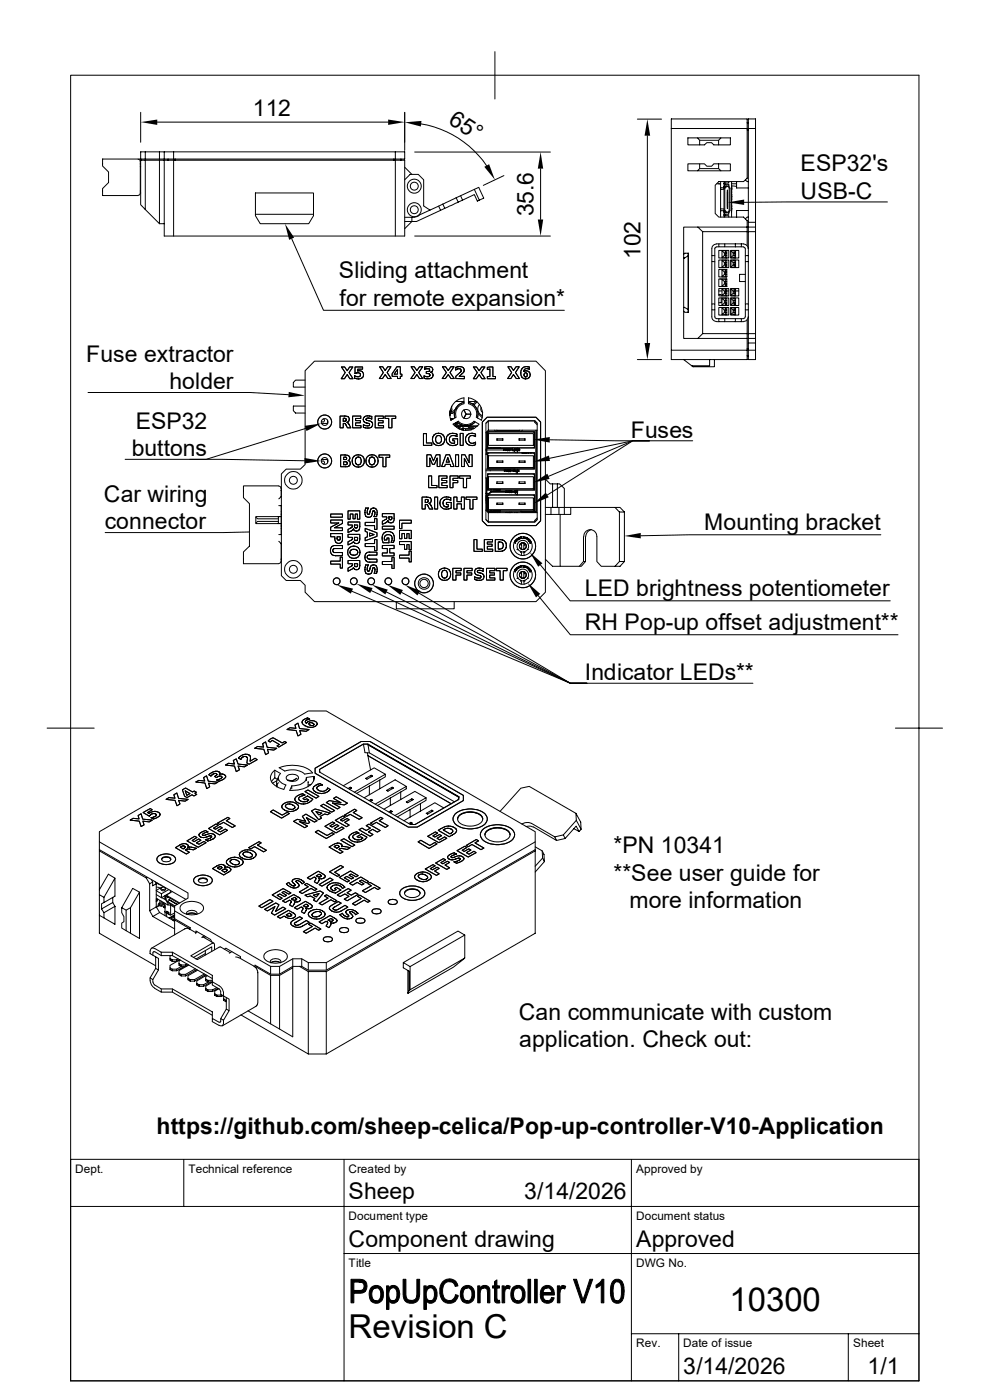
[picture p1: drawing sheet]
<svg xmlns="http://www.w3.org/2000/svg" width="210mm" height="297mm" viewBox="0 0 210 297" stroke-linecap="round" stroke-linejoin="round" font-family="sans-serif">
<defs><g id="words">
<g font-size="7">
<text x="154.7" y="278.2">10300</text>
<text x="74" y="283.9">Revision C</text>
</g>
<g font-size="4.9">
<text x="53.6" y="24.5">112</text>
<text x="94.9" y="26.1" transform="rotate(33 94.9 26.1)">65°</text>
<text x="169.8" y="36.3">ESP32's</text>
<text x="113.2" y="45.9" transform="rotate(-90 113.2 45.9)">35.6</text>
<text x="169.8" y="42.2">USB-C</text>
<text x="71.9" y="59">Sliding attachment</text>
<text x="135.8" y="55" transform="rotate(-90 135.8 55)">102</text>
<text x="72" y="64.9">for remote expansion*</text>
<text x="18.3" y="76.7">Fuse extractor</text>
<text x="35.9" y="82.5">holder</text>
<text x="28.8" y="90.9">ESP32</text>
<text x="133.8" y="92.8">Fuses</text>
<text x="28" y="96.8">buttons</text>
<text x="22.1" y="106.5">Car wiring</text>
<text x="22.2" y="112.3">connector</text>
<text x="149.4" y="112.4">Mounting bracket</text>
<text x="124.1" y="126.4">LED brightness potentiometer</text>
<text x="124.1" y="133.6">RH Pop-up offset adjustment**</text>
<text x="124" y="144.3">Indicator LEDs**</text>
<text x="130.2" y="180.9">*PN 10341</text>
<text x="130.2" y="186.8">**See user guide for</text>
<text x="133.5" y="192.7">more information</text>
<text x="110.1" y="216.3">Can communicate with custom</text>
<text x="110.2" y="222.2">application. Check out:</text>
<text x="33.2" y="240.6">https://github.com/sheep-celica/Pop-up-controller-V10-Application</text>
<text x="74" y="254.5">Sheep</text>
<text x="111.2" y="254.5">3/14/2026</text>
<text x="74" y="264.5">Component drawing</text>
<text x="135" y="264.5">Approved</text>
<text x="144.9" y="291.5">3/14/2026</text>
<text x="184.1" y="291.6">1/1</text>
</g>
<g font-size="2.5">
<text x="16" y="248.8">Dept.</text>
<text x="40" y="248.8">Technical reference</text>
<text x="74" y="248.8">Created by</text>
<text x="134.9" y="248.8">Approved by</text>
<text x="74" y="258.7">Document type</text>
<text x="135" y="258.7">Document status</text>
<text x="74" y="268.7">Title</text>
<text x="135" y="268.7">DWG No.</text>
<text x="135" y="285.8">Rev.</text>
<text x="145" y="285.8">Date of issue</text>
<text x="181" y="285.8">Sheet</text>
</g>
</g></defs>
<g fill="none" stroke="#000" stroke-width=".21">
<path d="M15 16h179.9v276.9h-179.9zM105 11v10M29.3 33.8l.3 .1 .2 .3v6.8l-.2 .3-.3 .1M29.8 35.3h.1M29.8 23.8v6.4M29.8 34v-1.8h56.1v1.5h-64.1v1.5l1.2 1.3v2.2l-1.2 1.3v1.5h7.5M29.8 34v9.4l4 4.1M29.8 34h1M30.8 32.2v1.5M33.4 25.9h48.9M33.8 34h-3v10.4M33.8 32.2v1.5"/>
<path d="M34.8 34h51.1v16.1h-51.1zM34.8 34h-1v13.5M34.8 32.2v1.5M35.6 33.7v.3M36.8 32.2v1.5M36.8 34v16.1M37.2 33.7v.3M83.5 33.7v.3M83.9 32.2v1.5M83.9 34v16.1M85 33.7v.3M85.9 38.1l1.1-1.1h1.7l1.2 1.1v5.6l1.3 .9"/>
<path d="M85.9 23.8v8.1M85.9 35.5l1.5 1.5M88 32.3h28.8M89.3 26.3a20.8 20.8 0 0 1 13.9 8.8M106.9 37.3l-4.4 2M114.7 35.8v10.8M135.2 25.3h5.1M137.3 28.8v44M142.4 27.3v49h16.1v-4.5M142.4 27.3v-2.1h16.1v12.6l-.8 .7h-5.2l-.8 .8v6l.8 .8h5.2l.8 .7v1.4M142.4 27.3h16.1M148 29.3h-2.1v1.4h2.5v-.9"/>
<path d="M148 36.2l.4-.4h4l.6 .4zM148 29.3h5l-.6 .5h-4zM148.4 34.8h-2.5v1.4h2.1M148.4 30.7h1l.5-.4h1.1l.4 .4h1M148.4 35.8v-1h1l.5 .5h1.1l.4-.5h1v1M152.1 39h.8M152.4 39h.5M152.4 34.8h2.5v1.4h-1.9M152.9 38.5v1.3h.7v4.9M152.9 39.8v.4M153 29.3h1.9v1.4h-2.5v-.9M153.6 39.7l.2 .1"/>
<path d="M153.6 39h.2v.6h-.2M153.6 38.5v1.3M153.7 40h-.1M153.8 38.5v.4h-.2M153.8 39.1h.8v.4M153.8 39.5h.2l-.4 .4M154.1 39.5h.5l.3 .4M154.1 39.6h.4l.2 .4v4.6l-.2 .4h-.4l-.3-.4v-4.6zM154.6 38.5v.3h-.8M154.8 39.9v.1M154.9 40v4.6M155.2 39.4l1.1 .1"/>
<path d="M155.2 39.8v.1M155.2 39.8h.1M155.2 38.5v7.6M155.2 39.6h.1M155.2 40h.1M155.2 39h1.1M155.2 39.6v.2M156.3 38.5v1.4h2.4M158.1 38.2l.4 .3h.2M158.5 27.6h.2M158.5 26h.2M158.7 27.3h1.6"/>
<path d="M29.8 40.9h.1M33.8 47.5h1M54.2 45.5h12.3v.3l-1 1.7h-10.3l-1-1.7zM54.2 45.5v-4.6h12.3v4.6M61.9 50.7l6.7 15.1h51.1M85.9 47h1.5l-1.5 1.5M85.9 46.1h1.5M88 50.1h28.8M93 43.7l.5 .9M93.9 43.3l.5 .9M93.9 43.3l-5.1 2.5-.9 .3M96.8 42l.4 .9 .9-.4"/>
<path d="M96.8 42l-2.9 1.3M97.2 42.9l-8.9 4.1h-.9v-.9h.5M97.7 41.5l.4 1 2.5-1.2 .7 1.4 1.3-.7-1-2.2-4.8 2.2M100.6 40.2l1.1 2.3M145 48.2h3l1.1 .9v21.7l-1.1 1h-3v-5.8l.3 .3h.7v-12.6h-.7l-.3 .2zM145 53.9v.8h.2M146 54.3l-1 .6v10.2l1 .6M146 53.7v12.6M148 48.2h10.5M149.1 49.1h9.4M151 55.5v9M151.6 54.2h-.6v1.3h.6"/>
<path d="M152 52.4l-.3 .1-.1 .2v11.8M152 51.8l-.5 .1-.4 .3-.1 2M152 52.4h.5M152 51.7h.5M152.5 51.7h1.3v.7h-1.3zM152.5 55.2h2.1v1.6h-2.1zM152.5 53.1h2.1v1.6h-2.1zM152.7 59.2l.5 .1M152.9 44.3v.4h.7v1.4M152.9 44.7v1.4M153.2 59.2h.7v.5h.3v-.5h-.3M153.2 53.2h.7v.5h.3v-.5h-.3"/>
<path d="M153.2 55.2h.7v.5h.3v-.5h-.3M153.2 57.2h.7v.5h.3v-.5h-.3M153.2 54.7h1M153.2 56.7h1M153.2 58.7h1M153.2 59.2l.5 .5v.5l-.5 .5zM153.2 53.2l.5 .5v.5l-.5 .5zM153.2 55.2l.5 .5v.5l-.5 .5zM153.2 57.2l.5 .5v.5l-.5 .5zM153.6 40.2h-.7v4.1h.7M153.6 45h.2v.6h-.2h.2v.5M153.6 44.6h.1"/>
<path d="M153.6 44.7l.4 .4h-.2M153.7 59.7h.2v.5h.3M153.7 53.7h.2v.5h.3M153.7 54.2h.2v.5h.3M153.7 55.7h.2v.5h.3M153.7 56.2h.2v.5h.3M153.7 57.7h.2v.5h.3M153.7 58.2h.2v.5h.3M153.8 51.7h3.9M153.8 52.4h2.2M153.8 45.8h.8v.3M153.8 44.8l-.2 .2"/>
<path d="M154.2 59.2h-1.7v1.6l1.7-.1M154.2 57.2l-1.7-.1v1.7l1.7-.1M154.2 59.7v1M154.2 53.7v1M154.2 55.7v1M154.2 57.7v1M154.3 40.3v3.9zM154.6 45.1v.4h-.8M154.8 44.6v.1M154.9 44.7l-.3 .4h-.5M155 53.1h1.7v1.6h-1.7zM155 55.2h1.7v1.6h-1.7z"/>
<path d="M155 55.2l.5 .5v.5l-.5 .5zM155 53.2l.5 .5v.5l-.5 .5zM155 55.2h.7v.5h.3v-.5h-.3M155 53.2h.7v.5h.3v-.5h-.3M155 54.7h1M155 56.7h1M155.2 42.9v.1M155.2 42.8v.1M155.2 41.8v.2M155.2 42v.1M155.2 42.1v.1M155.2 44.2v.1"/>
<path d="M155.2 44.3v.1M155.2 44.4v.1M155.2 41.3v.1M155.2 41.4v.2M155.2 41.6v.1M155.2 40.2v.1M155.2 40.1v.1M155.2 42.9h.1M155.2 43.2h.1M155.2 42.3h.1M155.2 41.7h.1M155.2 41.8h.1"/>
<path d="M155.2 42h.1M155.2 42.1h.1M155.2 44.2h.1M155.2 44.3h.1M155.2 44.4h.1M155.2 44.1h.1M155.2 40.6h.1M155.2 40.9h.1M155.2 43.7h.1M155.2 43.6h.1M155.2 41.3h.1M155.2 41.4h.1"/>
<path d="M155.2 41.6h.1M155.2 40.2h.1M155.2 40.1h.1M155.2 44.6v.4M155.2 42.3v.2M155.2 41.7v.1M155.2 43.7v.2M155.2 41.2v.1M155.2 40v.1M155.5 55.7h.2v.5h.3M155.5 56.2h.2v.5h.3M155.5 53.7h.2v.5h.3"/>
<path d="M155.5 54.2h.2v.5h.3M156 51.7v.7M156 55.7v1M156 53.7v1M157.3 51.7v.7h-1.3M157.3 52.4h.4M157.7 51.8l.7 .3 .3 .6v11.8M157.7 52.4l.3 .1 .1 .2v1.5M158.1 58.2h-1.2v1.5h1.2M158.1 55.5v9M158.5 48.2v3.9M158.7 44.7h-2.4v1.4"/>
<path d="M158.7 46.1h-.2l-.4 .3M158.7 49.1h1.6M158.7 47.2h1.6M158.7 48.2h1.6M158.7 54.2h-.6v1.3h.6M160.3 48.2v-23h-1.6l.1 27.5M160.3 48.2v28.1h-1.6v-9M188.3 42.8l-30.4 .1M66.7 76.6h47l2 2.1v46.9l-2 2h-47l-2-2v-1.4l-1-1.1h-3l-1-1v-21.6l1-1h3l1-.9v-19.9zM72.4 77.9h.7l.6 .8 .5-.8h.6l-.8 1.1 .9 1.3h-.7l-.5-.8-.6 .8h-.7l.8-1.3zM75.3 77.9h1.6v.4h-1v.4h.5l.5 .2 .2 .3-.1 .7-.7 .5-1.1-.2v-.5l.7 .2a.46 .46 0 0 0 .6-.5 .46 .46 0 0 0-.8-.3l-.4 .1zM80.5 77.8h.7l.5 .8 .6-.8h.6l-.8 1.2 .9 1.3h-.7l-.6-.8-.5 .8h-.7l.8-1.3z"/>
<path d="M84.2 77.8h.7v1.6h.4v.4h-.4v.5h-.6v-.5h-1.1v-.5zM84.3 78.4v1h-.7zM87.2 77.8h.7l.5 .8 .6-.8h.7l-.9 1.2 .9 1.3h-.7l-.6-.8-.6 .8h-.6l.9-1.3zM90.1 77.9l.5-.1 .8 .1a.57 .57 0 0 1 .4 .5 .57 .57 0 0 1-.4 .6l.4 .2 .1 .3a1.17 1.17 0 0 1-1.8 .8l-.1-.1v-.4l.8 .1a.36 .36 0 0 0 .4-.4 .36 .36 0 0 0-.5-.3h-.3v-.4h.3a.35 .35 0 0 0 .4-.4 .35 .35 0 0 0-.5-.2l-.5 .2zM93.9 77.8h.6l.6 .8 .5-.8h.7l-.8 1.2 .9 1.3h-.7l-.6-.8-.6 .8h-.7l.9-1.3zM96.7 77.9l.9-.1 .7 .2 .2 .7-1.1 1.1h1.1v.5h-1.8v-.5l1.1-1.1v-.3l-.2-.2-.9 .3zM100.4 77.9h.7l.5 .8 .6-.8h.7l-.9 1.1 .9 1.3h-.7l-.6-.8-.6 .8h-.6l.9-1.3zM103.4 77.9h1.2v2h.5v.4h-1.7v-.4h.5v-1.6l-.5 .1zM107.7 77.8h.7l.5 .8 .6-.8h.7l-.9 1.2 .9 1.3h-.7l-.6-.8-.5 .8h-.7l.8-1.3zM110.7 78.2l.6-.4 1 .1v.5l-.4-.2a.61 .61 0 0 0-.8 .6l.8-.1 .5 .5v.8l-.5 .3h-.3a1.29 1.29 0 0 1-.9-2.1zM111.3 79.2a.38 .38 0 0 1 .5 .3 .38 .38 0 0 1-.5 .3zM135.2 76.3h5.1"/>
<path d="M142.4 74.3h16.1M145 76.3l2 1.5h4.6v-1.5M145.2 65.2h-.2v.8M150.5 76.3v1.3h-3.8M151 64.5h.6v1.2h-.6zM151 65.7l.1 2 .4 .4 .5 .1M151.6 65.7v1.5l.1 .3 .3 .1M152 67.6h.5M152 68.2h.5M152.5 61.7h.7M152.5 67.6h1.3v.6h-1.3zM152.5 63.2h2.1v1.6h-2.1z"/>
<path d="M152.5 65.2h2.1v1.6h-2.1zM152.5 61.2h2.1v1.6h-2.1zM152.5 62.5h.5v.3M153 63.2v1h-.5M153.2 65.3h.7v.5h.3v-.5h-.3M153.2 63.2h.7v.6h.3v-.6h-.3M153.2 61.3h.7v.5h.3v-.5h-.3M153.2 60.7h1M153.2 66.8h1M153.2 64.8h1M153.2 62.7h1M153.2 65.3l.5 .5v.5l-.5 .5z"/>
<path d="M153.2 63.2l.5 .6v.5l-.5 .5zM153.2 61.3l.5 .5v.4l-.5 .5zM153.7 60.2h.2v.5h.3M153.7 65.8h.2v.5h.3M153.7 66.3h.2v.5h.3M153.7 63.8h.2v.5h.3M153.7 64.3h.2v.5h.3M153.7 61.8h.2v.4h.3M153.7 62.2h.2v.5h.3M153.8 67.6h2.2M153.8 68.2h3.9M154.2 61.7h.4"/>
<path d="M154.2 65.8v1M154.2 63.8v1M154.2 61.8v.9M155 61.7h.1M155 65.2h1.7v1.6h-1.7zM155 61.2h1.7v1.6h-1.7zM155 63.2h1.7v1.6h-1.7zM155 61.3l.5 .5v.4l-.5 .5zM155 63.2l.5 .6v.5l-.5 .5zM155 65.3l.5 .5v.5l-.5 .5zM155 61.3h.7v.5h.3v-.5h-.3M155 63.2h.7v.6h.3v-.6h-.3"/>
<path d="M155 65.3h.7v.5h.3v-.5h-.3M155 66.8h1M155 64.8h1M155 62.7h1M155.5 61.8h.2v.4h.3M155.5 62.2h.2v.5h.3M155.5 63.8h.2v.5h.3M155.5 64.3h.2v.5h.3M155.5 65.8h.2v.5h.3M155.5 66.3h.2v.5h.3M156 68.2v-.6h1.3v.6M156 61.7h.7"/>
<path d="M156 61.8v.9M156 63.8v1M156 65.8v1M157.3 67.6h.4M158.1 64.5h.6v1.2h-.6zM158.1 65.7v1.5l-.1 .3-.3 .1M158.5 67.9v2.9h-9.4M158.5 70.8v1h-10.5M158.5 74h.2M158.5 75.5h.2M158.7 67.2l-.1 .5-.4 .4-.5 .1M158.7 74.3h1.6"/>
<path d="M158.7 67.3h.1M158.7 70.8h1.6M158.7 72.8h1.6M158.7 71.8h1.6M158.7 65.7v1.5M18.7 83.3h34.4l8.1 .4M26.5 97.5h20.7l17.4 .2M64.7 86.1h-2.5v1l.5 .5h2M64.7 80.6h-2l-.5 .6v.9h2.5M64.9 90.9l-21.2 6.6h-3.4M68.2 97.5h1.3v.7M68.2 98l.3-.2 .2 .1 .1 .3-.2 .3"/>
<path d="M68.6 88.9a.33 .33 0 0 1 .2 .5 .33 .33 0 0 1-.6-.1M69.5 89.1v.7h-1.3M72.1 88.3h1.3l.6 .3v.7l-.4 .3 .4 .3 .4 .9h-.7l-.5-1h-.4v1h-.7zM72.3 96.5l1.4 .1 .5 .3v.6l-.3 .2 .4 .4-.2 .7-.4 .2h-1.4zM72.8 88.7l.6 .2a.32 .32 0 0 1 0 .3 .32 .32 0 0 1-.3 .2h-.3zM72.9 97h.3a.26 .26 0 0 1 .3 .2 .26 .26 0 0 1-.3 .3h-.3zM72.9 98h.4a.32 .32 0 0 1 .4 .3 .32 .32 0 0 1-.4 .3h-.4zM74.8 88.3h1.7v.5h-1.1v.4h1.1v.5h-1.1v.6h1.2v.5h-1.8zM75.5 97.2l.3-.2h.4l.4 .4v.8l-.4 .4a.87 .87 0 0 1-.7-1.4zM77.2 88.5l.6-.3 1.1 .1v.6l-.8-.2a.29 .29 0 0 0-.5 .1 .29 .29 0 0 0 .4 .4l.7 .2 .3 .4v.6l-.6 .4-1.3-.2v-.5l.9 .2a.3 .3 0 0 0 .4-.2 .3 .3 0 0 0-.4-.3l-.8-.4-.2-.4zM78.5 97.1l.6-.1 .4 .3v1l-.5 .3a.84 .84 0 0 1-.6-1.3zM79.6 88.3h1.7v.5h-1v.4h1v.5h-1v.6h1.1v.5h-1.8z"/>
<path d="M80.4 96.5h2.3v.5h-.8v2h-.7v-2h-.8zM81.7 88.3h2.2v.5h-.8v2h-.6v-2h-.8zM89.8 92h.7v2h1.1v.5h-1.8zM90.6 96.5h.8l.5 1.3 .6-1.3h.8v2.5h-.5v-1.8l-.6 1.3h-.5l-.5-1.3v1.8h-.6zM92.6 92.5l.3-.1a.83 .83 0 0 1 .8 .7 .83 .83 0 0 1-.6 .9h-.3l-.3-.3-.1-.7zM94.6 96.5h.8l.9 2.5h-.7l-.1-.5h-1l-.2 .5h-.6zM94.9 92.4l.7-.5 1.3 .2v.5l-.8-.2-.5 .1-.3 .5v.5l.4 .5 .5 .1 .2-.1v-.5h-.3v-.4h1v1.2l-1.2 .2-.8-.3-.4-.8v-.6zM95 97.1l.3 .9h-.6zM95.4 88.1h.1M95.4 87.8h.1M95.4 87.7h.6M95.4 87.8v.2"/>
<path d="M95.4 87.5h.1M95.5 87.4v.1M95.5 87.8h.1M95.5 87.2l-.1 .3M95.5 87.1l.2 .1h-.2M95.5 87.2h.1M95.5 87.8v.3M95.5 88l-.1 .1M95.5 88.8v.1M95.6 88.8l.2 .1M95.6 88.9h.1M95.7 88.9h-.1"/>
<path d="M95.7 88.9v.2M95.7 89.1h-.1M95.8 88.9v.2M95.8 88.8l-.1 .1M95.8 86.2v.4M95.8 86.2h.1M95.8 86.6l.1 .4M95.8 87v.3h-.3M95.9 88.8v.2M95.9 88.9h.2M95.9 89h.1M96 88.9h.1"/>
<path d="M96 87.6v.1M96.1 88.9h-.1M96.1 90a3.5 3.5 0 0 0 5.5 .1M96.2 90l1-.6a2.25 2.25 0 0 0 3.3 0l1.1 .7M96.3 90.2h1.4M96.4 87.4l-.3 .3M96.4 90.3l.9 .1M96.5 89.8l.1 .2h.2M96.5 86.9l-.6 .6h-.4M96.6 90.5h.6v.4M96.6 89.8v.1M96.6 89.9l.2 .1"/>
<path d="M96.6 90h.1M96.6 89.8h.1M96.6 96.5h.7v2.5h-.7zM96.6 89.7h.3v.3M96.6 85.2h1.8M96.7 89.7h.1M96.7 90h.1M96.9 90.6h.1M96.9 86.7l-.2-.1-.3 1 .1 1M97 89.5l.5 .5 .7 .3-.7 .1M97 89.7v.3M97 89.5a2.47 2.47 0 0 0 3.8 0"/>
<path d="M97.3 90.4v.6M97.5 90.4v.7M97.6 91.9h.7v2.6h-.7zM97.7 90.2h.1M97.7 90.2l.2 .1M97.9 90.1l.1 .1M97.9 90.1h-.1M97.9 96.5h.7l.9 1.7v-1.7h.7v2.5h-.8l-.9-1.8v1.8h-.6zM98 91v.1M98 91.1h.1M98 90.5l.4 .4M98 91l.3 .1"/>
<path d="M98 91.1h.2M98 91h.1M98 90.2h.1M98.1 90.2l.7 .1M98.3 90.9l-.3 .1M98.3 91h.1M98.3 91.3h.1M98.3 91.4h.1M98.3 91l-.1 .1M98.3 91.1l-.3 .1M98.4 87l.4 .8-.4 .9M98.4 85.4l-.9 .4-.8 .8"/>
<path d="M98.4 84.4v1.2a2.25 2.25 0 0 0-1.7 2.9l-1.1 .7M98.4 85.3a2.56 2.56 0 0 0-1.9 3.4M98.4 87l.5 .8h1M98.4 84.4a3.5 3.5 0 0 0-2.7 4.8M98.5 90.9h.1M98.5 90.9h1.9M98.9 90.3h.1M98.9 90.3h.2M99 92.4l.7-.5h.5l.7 .2v.5l-.7-.2-.4 .1-.4 .4v.3v.4l.4 .4 .4 .1 .7-.3v.5l-.7 .2h-.5l-.7-.4-.2-.6zM99.2 90.5l.3 .2M99.2 90.3h.1M99.3 90.3h.1"/>
<path d="M99.4 85.6a2.3 2.3 0 0 1 1.6 2.9l1.2 .7M99.4 84.4a3.5 3.5 0 0 1 2.7 4.8M99.4 85.3a2.56 2.56 0 0 1 1.9 3.4M99.4 85.4a2.54 2.54 0 0 1 1.9 3.2M99.4 84.4v1.2M99.4 90.3h-.5M99.4 85.2h1.7v.1M99.5 90.7h.9l.2 .2M99.5 90.3h1.9M99.5 90.3h.1M99.7 90.3h-.3M99.8 90.2h-.2"/>
<path d="M99.8 90.2h.1M99.9 90.1l-.1 .1M99.9 87.9h-1l-.5 .8M100 90.1h-.1M100 91.2h-1.3v.2M100.4 90.9l.1 .1M100.5 85.9h.1M100.6 85.8l-.1 .1M100.8 89.5l-.6 .5-.6 .3M100.9 85.2l-.4 .4h-.3M101.1 85.3h-.1M101.1 85.4l-.5 .5"/>
<path d="M101.2 90.5h-3.6v.6M101.5 87.8l.8 .8M101.7 85.8a1.55 1.55 0 0 0 .7 2.5M102.1 86.4l-.1 .6 .4 .5M102.3 89.5l1-1h10.4l1 1v21l-1 1h-10.4l-1-1zM103.1 99.9h3.9M103.1 89.8l.5-.5h9.9l.5 .5M103.1 95.5h.1M103.2 91.7l-.1 4.6M103.2 95.3h-.1M103.3 96.4h-.2M103.3 95.5h3.5"/>
<path d="M103.3 91.6v4.8M103.4 91.6h10v3.4h-10zM103.5 99.5l-.1-3.4h10v3.4M103.5 91.7h.1M103.5 94.9h.1M103.5 99.4h.1M103.5 96.2h.1M103.6 89.3h9.9l.5 .5v20.4l-.5 .5h-9.9l-.5-.5v-20.4zM103.6 89.3v2l-.5 .5M103.6 91.3h10.4M103.6 96.7h9.6v2.5h-9.6zM103.6 92h9.6v2.5h-9.6z"/>
<path d="M104 99.9h.1M104 95h.9M104.9 91.3l.3 .3M105.2 95h.1M105.4 91.3h.1M105.4 97.8h1.3v.3h-1.3zM105.4 93.1h1.3v.3h-1.3zM105.5 95h.6M106.8 95.3v.3M106.8 95.2h.1M106.8 95.2h.3M106.9 95.5h1"/>
<path d="M107 95.5l-.2 .1M107 95.4h.1M107 99.7v.3M107 99.7h.1M107 99.7h.2M107.1 95.3h-.2l.1 .1M107.1 95.2h.1M107.1 99.9l-.1 .1M107.1 99.9l.8 .1M107.2 95.2v.4zM107.2 95.5h.1M107.2 99.7h-.1v.1"/>
<path d="M107.2 99.7h.1M107.4 100h.1M107.4 99.9h.3M107.4 95.2v.3M107.4 95.5h.1M107.5 95.2l-.1 .3M107.5 95.3l.1 .1M107.6 99.7l-.1 .3-.1-.3v.3M107.6 95.4l.1 .1M107.6 95.5l.1 .1M107.6 95.3l.1 .1M107.6 95.2v.1"/>
<path d="M107.6 95.5v.1M107.6 95.5h.1M107.7 95.3v.1M107.7 99.7l-.1 .3M107.7 95.2h.1M107.7 95.3h.1M107.7 95.5h.1M107.7 99.7v.2M107.7 99.8h.2M107.7 95.4l.1 .1-.2 .1M107.7 95.4h.1M107.7 99.7h.1"/>
<path d="M107.8 99.9v.2l.2-.1M107.8 95.2h.1M107.8 99.7h.1M107.8 95.5h.1M107.8 95.2v.1M107.8 99.7l.3 .2M107.9 100h.1M107.9 99.7h.1M107.9 99.7v.1M107.9 99.7h-.2M107.9 95.2h.3M107.9 99.9h.1"/>
<path d="M107.9 95.6h.3M108 95.5h.7M108 95.2v.4M108 99.9v.1M108.1 95.5h-.1l.2 .1M108.1 95.4h.1M108.1 99.7v.3M108.1 99.7h.1M108.1 99.7h.2M108.2 95.3h-.2l.1 .1M108.2 95.2h.1M108.2 99.9v.1h.1"/>
<path d="M108.2 99.9h.6M108.3 95.4h.3M108.3 99.7h-.1v.1M108.3 99.7h.1M108.5 99.9h.3M108.7 95.2v.4M108.7 95.2l.1 .3h.1M108.7 95.6h.1M108.7 95.6h.2M108.8 95.5h.1M108.8 99.7v.3M108.8 95l-5.5 .2"/>
<path d="M108.9 99.7l.1 .2 .1-.2M108.9 95.6l.5 .5M108.9 95.6h.1M109 99.9h.1M109.1 95.4v.2M109.1 95.3h.2M109.1 95.4h.1M109.1 95.3v.1M109.1 95.4h.2M109.1 95.3l.2 .1-.1 .1zM109.1 95.5h.1M109.1 95.2h.2"/>
<path d="M109.1 95.5h.2M109.1 99.7v.3M109.2 99.5h.1M109.3 95.3h.1M109.3 99.9h-.1M109.3 95.3v.1M109.3 95.5h.1M109.3 95.4h.1M109.3 95.5l-.2 .1M109.3 95.4v.1M109.4 99.9l.1 .6M109.4 99.7l-.1 .3"/>
<path d="M109.4 99.9h.1M109.4 99.7h.1M109.4 99.7l.2 .3M109.5 95.3v.3M109.5 95.4h.1M109.5 95.3h.1M109.5 95.2v.1M109.5 95.4l.1 .1M109.5 95.2l.2 .1M109.5 95.6h.1M109.5 95.5h.2M109.6 95.3l-.1 .1"/>
<path d="M109.6 95.5h.1M109.6 95.2h.1M109.6 95.5h.1h-.1M109.6 95.4h.1M109.6 95.6h.1M109.6 99.7v.3M109.7 95.5h-.1M109.7 99.7v.3M109.8 95v1.1M109.8 99.5v1M109.9 99.7l.1 .2 .1-.2v.3l-.2-.2v.2zM109.9 95.2v.4z"/>
<path d="M109.9 99.7h.1M110 95.4l.1 .2M110 95.3l.2-.1 .1 .1M110 95.4h.1M110 95.3v.1M110 95.3h.1M110.1 95.3h.1M110.1 95.4v.1M110.1 95.2h.1M110.1 95.5h.1M110.1 97.8h1.3v.3h-1.3zM110.1 93.1h1.3v.3h-1.3z"/>
<path d="M110.1 95.3v.1M110.2 91.3h-4.7M110.2 95.5h-.1M110.2 95.3h.1M110.2 95.5l-.2 .1M110.2 95.5h.1M110.7 96.1h.6M110.8 91.3l-.3 .3M111.5 96.1h.1M111.9 96.1h1M113.3 91.7h.1M113.3 94.9h.1"/>
<path d="M113.3 99.4h.1M113.3 96.2h.1M113.4 99.5h-10.3M113.4 91.9l-.2-.2h-9.6l-.1 .1v3l.1 .2h9.6l.2-.3M113.4 96.4l-.2-.3h-9.6l-.1 .2v3l.1 .1h9.6l.2-.2M113.5 89.3v.3l.5 .5M113.7 91.3v17.2M113.8 91.3v17.5M116.6 93.3l14.1 .2h16.2M137.8 93.5h-3.6l-17.7 3.7M137.8 93.5h-3.6l-17.8 7.5M137.8 93.5h-3.6l-18.1 11.5"/>
<path d="M52.9 112.9l-30.6 .1M54.3 109.7l.4 .4h4.4M59.1 110.6h-4.4l-.4 .4M59.1 109.6v1.5M59.1 107.3h.5v6.1h-.5M59.1 114.9l.5 .5M59.6 103.6l-.1-.3-.4-.2h-7.5v2.5l1.3 1.2v9.1l-1.3 1.2v2.5h7.5M59.6 119.1l-.1 .3-.4 .1M59.6 108.5h.1M59.6 109.6h-5.3v1.5h5.3M59.6 105.3l-.5 .5M59.6 118.6v.5"/>
<path d="M59.6 103.6v.5M59.6 105.3h.1M59.6 115.4h.1M59.6 104.1v1.2M59.6 115.4v3.2M59.6 112.1h.1M59.6 111.6h.1M59.6 109.1h.1M59.6 118.6h.1M59.6 104.1h.1M70.1 119h2.1v-.8h.4v2.3h-.4v-.8h-2.1zM70.1 109.1h2.5v.6h-2.5z"/>
<path d="M70.1 110.3h2.5v.7l-1.6 1h1.6v.6h-2.5v-.8l1.8-.8h-1.8zM70.1 113.2h2.5l-.1 1.7-.5 .4-.6-.2-.3-.4-.1-.8h-.9zM70.4 116l.4-.3h1.8v.7h-1.5a.44 .44 0 0 0-.5 .4 .44 .44 0 0 0 .6 .4h1.4v.7h-1.4l-.7-.2-.4-.7v-.6zM71.5 113.9h.7v.3a.34 .34 0 0 1-.4 .4 .34 .34 0 0 1-.3-.4zM73.8 108.4h2.5v1.8h-.5v-1.1h-.4v1h-.5v-1h-.6v1.1h-.5zM73.8 110.7h2.5l-.1 1.7-.3 .2h-.5l-.4-.4-.3 .4-.9 .4v-.7l.8-.4 .2-.2v-.3h-1zM73.8 113.4h2.5v1.3a.67 .67 0 0 1-.6 .6 .67 .67 0 0 1-.7-.4l-.2 .2-1 .5v-.7l1-.6v-.3h-1zM73.8 118.9h2.5v1.2l-.1 .5-.3 .3h-.5l-.4-.5-.3 .3-.9 .5v-.7l1-.6v-.3h-1zM74.3 116.8l.5-.3h.6l.5 .5a.86 .86 0 0 1-.7 .8 .86 .86 0 0 1-.9-.4zM75.2 111.4h.7l-.1 .4a.32 .32 0 0 1-.4 .2 .32 .32 0 0 1-.2-.4zM75.2 114h.7v.3a.34 .34 0 0 1-.4 .4 .34 .34 0 0 1-.3-.4zM75.2 119.6h.7v.3a.34 .34 0 0 1-.4 .3 .34 .34 0 0 1-.3-.4z"/>
<path d="M77.5 112.1l2.5 .9v.8l-2.5 .9v-.7l.4-.1v-1l-.4-.2zM77.5 110.8h2v-.8h.5v2.3h-.5v-.8h-2zM77.5 115.3h2v-.8h.5v2.3h-.5v-.8h-2zM77.6 119.8h.5l-.2 .9a.29 .29 0 0 0 .2 .5 .29 .29 0 0 0 .3-.4l.4-.9 .7-.1 .3 .3 .2 .4-.1 1.1h-.5l.1-.7a.33 .33 0 0 0 0-.3 .33 .33 0 0 0-.3-.2l-.5 1.3-.8 .1-.3-.2-.2-.4zM77.6 107.8h.5l-.2 .9a.3 .3 0 0 0 .2 .4 .3 .3 0 0 0 .3-.3l.3-.8 .3-.2h.4l.6 .5-.1 1.3h-.6l.2-.7a.31 .31 0 0 0 0-.4 .31 .31 0 0 0-.4 0l-.2 .8a.8 .8 0 0 1-1.1 .3 .8 .8 0 0 1-.4-1zM77.7 117.4l.4-.3h1.9v.7h-1.6a.43 .43 0 0 0-.5 .4 .43 .43 0 0 0 .5 .4h1.6v.7h-1.9l-.3-.2-.4-.6v-.6zM78.4 113.1l1 .3-1 .3zM81.1 119.1h2v-.8h.5v2.3h-.5v-.8h-2zM81.1 115.7h2.5v.7h-.9v.9h.9v.6h-2.5v-.6h1.1v-.9h-1.1zM81.1 111.6h2.5v.7h-2.5zM81.1 109h2.5l-.1 1.5a.65 .65 0 0 1-.6 .4 .65 .65 0 0 1-.6-.5l-.3 .4-.9 .5v-.7l.9-.6v-.4h-.9zM81.4 113.1l.6-.3h.7l.5 .2 .5 .9-.2 1.2h-.5l.2-.8a.86 .86 0 0 0-.6-.8 .86 .86 0 0 0-1 .3v.8h.5v-.5h.4v1h-1.2l-.2-1.3z"/>
<path d="M82.5 109.6h.6v.3a.32 .32 0 0 1-.3 .4 .32 .32 0 0 1-.3-.4zM84.8 117.8h2v-.9h.4v2.3h-.4v-.8h-2zM84.8 110.4h2.4v.6h-1.9v1.1h-.5zM84.8 114.9h2.4v1.7h-.4v-1.1h-.5v1h-.5v-1h-1zM84.8 112.5h2.4v1.8h-.4v-1.1h-.5v1h-.5v-1h-.5v1.1h-.5zM89.5 105.5l1.6 .1a.66 .66 0 0 1 .4 .6 .66 .66 0 0 1-.5 .6l.4 .3 .4 .9h-.7l-.3-.8-.3-.2h-.3v1h-.7zM90.2 106h.4a.32 .32 0 0 1 .2 .3 .32 .32 0 0 1-.3 .3h-.3zM90.9 101h.7v2h1.1v.5h-1.8zM92.2 105.5h.6v2.5h-.6zM93.1 101h1.7v.5h-1.1v.4h1.1v.5h-1.1v.6h1.2v.5h-1.8zM93.6 105.9l.7-.4 .5-.1 .8 .2v.5l-.8-.2-.5 .1-.3 .4v.5l.2 .5 .7 .2 .2-.1v-.5h-.4v-.4h1v1.2l-1 .2h-.6l-.4-.3-.3-.5-.1-.5zM95.5 101h1.7v.5h-1.1v.4h1v.5h-1v1.1h-.6z"/>
<path d="M96.3 105.5h.6v.9h1v-.9h.6v2.5h-.6v-1.1h-1v1.1h-.6zM97.5 101h2.3v.5h-.8v2h-.7v-2h-.8zM98.8 105.5h2.4v.5h-.9v2h-.6v-2h-.9zM100.5 114.5h.7v2h1.1v.5h-1.8zM102.7 114.5h1.8v.5h-1.1v.4h1v.5h-1v.6h1.1v.5h-1.8zM103.1 101.5l.1 6.8M103.1 104.7h.1M103.1 104.7l.1 .1M103.1 106.7h.1M103.1 101.3l.2 .2M103.1 105.1v1.2M103.1 110.2l.5 .5"/>
<path d="M103.2 106.6l-.1 .1M103.2 108.2l.4 .6v1.9M103.3 105v.1M103.3 101.5v7M103.3 106.4h.1M103.3 104.7h.4M103.3 108.2h.1M103.4 108.5h.1M103.5 108.5h9.9M103.5 100.5l-.1 3.5h10M103.5 100.5h9.9M103.5 108.7l2.5 .1"/>
<path d="M103.5 105.1h.1M103.5 100.6v.1M103.5 108.3h.1M103.5 103.8h.1M103.6 108.5l.1 .1zM103.6 108.8h10.4M103.6 101.1h9.6v2.6h-9.6zM103.6 105.6h9.6v2.5h-9.6zM103.7 104.7h.1M103.7 108.5l2.3 .1 .1 .2M103.7 105l-.2 .2v3l.1 .2h9.6l.2-.3M104 108.5h.1"/>
<path d="M104 108.7v.1M104 103.9h.9M104 108.4h.9M104 104.4h.1M104 104.4l-.3 .2M104.2 108.7h.9M104.2 108.7v.1M104.5 108.5h.1M104.7 108.7h.1M105.1 114.5l1.5 .1 .6 .4 .2 1-.4 .7-.7 .3h-1.2zM105.1 108.7l.1 .1M105.2 103.9h.1"/>
<path d="M105.2 108.4h.1M105.4 102.2h1.3v.4h-1.3zM105.4 106.7h1.3v.3h-1.3zM105.5 103.9h.6M105.5 108.4h.6M105.7 115h.6l.4 .4v.6l-.3 .4-.7 .1zM107.3 104.1v.4M107.3 108.7v.1M107.3 104.4h-3.1l-.6 .6M107.3 104.3l-3.2 .1M107.3 104.1h.2M107.3 108.7h.2"/>
<path d="M107.3 108.7h.1M107.3 104.5h.1M107.3 104.1h.1M107.4 104.4h1M107.4 104.4v.1M107.4 104.3h.1M107.5 104.3h.1M107.5 108.7h.1M107.6 104.1l-.2 .1v.1M107.6 104.1v.3l.2 .1M107.7 104.1v.3l.2-.3v.4M107.7 104.4h.1"/>
<path d="M107.7 108.7v.1M107.7 108.7h.1M107.8 100h.1M107.9 104.4h.1M107.9 108.7v.1M107.9 108.7h.1M108 104.1l.2 .3h-.1M108 108.7v.1M108 104.2h.1M108.1 104.1l.2 .1h-.3zM108.1 104.3h-.4M108.1 100h.1"/>
<path d="M108.1 104.5h.1M108.1 100.1h.2M108.2 108.8h.1M108.2 108.7h.1M108.2 104.2h-.1l.1 .1M108.2 104.3v.2l-.2-.1M108.2 104.3h.1M108.2 104.3h.2M108.2 104.4h.1M108.2 108.7l.1 .1M108.3 100h.1M108.4 104.1v.4"/>
<path d="M108.4 108.7v.1M108.4 104.1h.2M108.4 108.7h.2M108.4 108.7h.1M108.4 104.5h.1M108.4 104.1h.1M108.4 104.5h.2M108.5 104.4h.1M108.5 104.3h.1M108.6 104.5h.1M108.6 104.1l-.1 .2h.6M108.6 108.7h.1"/>
<path d="M108.8 104.3h.3M108.8 104.4h.3M108.9 100v-.1l.2 .1M109.1 115.1l.3 .2-.2-.2M109.1 115l.1 .1M109.1 104.4h.1M109.1 114.9l.1 .2M109.1 104.1v.4M109.2 114.8v.3M109.2 114.8h.1M109.2 104.5l.4 .5M109.2 104.1h.1"/>
<path d="M109.2 104.4h-.7M109.2 108.7h.1M109.2 104.5h.1M109.2 108.7v.1M109.2 104.5v-.1l.1 .1M109.2 104.2l.1 .1zM109.3 100h.2M109.3 104.1h.1M109.3 114.6l.3 .2-.1 .1-.2-.2M109.3 104.3h.2M109.4 104.3v.1M109.4 104.3h.1"/>
<path d="M109.4 104.5h.1M109.4 104.2h.1M109.4 104.1v.1M109.5 104l-.1 .2M109.5 104.1v.4M109.5 108.8h.1M109.6 104.5v-.1l.1 .1M109.6 104.1v.2l.1-.2M109.7 114.3l-.1 .2-.1-.1M109.7 108.7v.1M109.7 114.2l.2 .4-.1-.2-.2 .2 .1 .2-.3-.3M109.8 104.9h.1"/>
<path d="M109.8 104.1v.4M109.8 104v.1M109.8 104.5v.5M109.8 108.7v.1M109.9 116.5l-.3 .1M110 114.1h.2l-.2 .1 .1 .1h.2l-.2 .1-.2-.3M110.1 102.2h1.3v.4h-1.3zM110.1 106.7h1.3v.3h-1.3zM110.3 113.9l.1 .4 .1-.3M110.4 108.5l.3 .2h2.9M110.4 113.9l.1 .1M110.4 117.1l.2 .1"/>
<path d="M110.4 115.3a.71 .71 0 0 1 1.2 .5 .71 .71 0 0 1-1 .7h.1a.71 .71 0 0 1-.3-1.2zM110.5 115.6h.1M110.5 114l.1-.1-.1 .1M110.5 114l.2 .2-.2-.2M110.5 114h.1M110.6 108.5h3M110.6 115.4h.1M110.6 115.1l.1 .1M110.6 115.6h.1M110.6 120l-.1 .1M110.7 115.2h.4l.2 .4h-.2v.9l-.1 .1-.3-.1v-.9h-.2zM110.7 117.1l-.1 .7"/>
<path d="M110.9 115.1a.72 .72 0 0 0-.6 1.1 .72 .72 0 0 0 1.2 0 .72 .72 0 0 0-.5-1.1M111 117.1h.1M111 113.9l.3 .3-.3-.1a.16 .16 0 0 0 .3 .1 .16 .16 0 0 0-.1-.2l-.1-.1M111 120l.3 .3h-.3a.19 .19 0 0 0 .3 0 .19 .19 0 0 0-.2-.3M111.1 117.1l.1 .7M111.1 115.6h.1M111.2 115.1l-.1 .1M111.2 115.4h.1M111.2 116.5h-.1M111.3 115.6h.1M111.3 117.1l-.1 .1M111.5 114l-.1 .3 .4-.2"/>
<path d="M111.6 114v.1l.2-.1M111.9 116.5h.2M111.9 116.5a1.23 1.23 0 0 0-.5-1.7 1.23 1.23 0 0 0-1.7 .7 1.23 1.23 0 0 0 1 1.6M111.9 116.5l-.2 .3-.6 .3M112.1 114.2l-.4 .2h.2l.2 .3 .1-.4M112.1 114.3h-.2l.2 .2v-.2M112.4 114.5l-.3 .2 .1 .2 .2-.3M112.6 114.7l-.4 .2 .4-.1M112.6 114.8l-.2 .4 .3-.1M112.6 114.9l-.1 .2 .2-.1M113.1 105l.3 .3M113.3 105.1h.1"/>
<path d="M113.3 100.6v.1M113.3 108.3h.1M113.3 103.8h.1M113.4 105h-10l.1 3.4M113.4 105h.1M113.4 100.5v3.4M113.4 100.8l-.2-.2h-9.6l-.1 .2v3l.2 .1M113.4 103.7l-.3 .2M113.4 105v3.4M113.4 103.9v.1M113.7 108.7v.1M114 110.2l-.5 .5h-9.9"/>
<path d="M114 109.9l-.5 .5v.3M114.6 119.8l6.3 7.7h67.9M115.7 109.1h1.2M115.7 101.6l1 1.1h2l1 .9v4.1M115.7 118.7l1.5 1.4h1.6M116.9 109.1h2.8M116.9 107.7v1.4M117.2 102.7v5h2.5M118.2 102.7v5h-2.5M118.6 107.7v1.4M118.8 109.1v11h4.1l.9-1v-5.2M119.7 107.7h1.4v1.4h-1.4"/>
<path d="M119.7 107.7v1.4M121.1 107.7h9.4l.9 .9v10.5l-.9 1h-2.9l-1-1v-5.2a1.4 1.4 0 0 0-1.4-1.5 1.4 1.4 0 0 0-1.4 1.5M123.8 119.1h.4M124.2 113.9v5.2l-.9 1h-.4M125.4 112.4l-.3 .1a1.51 1.51 0 0 0-.9 1.4M130.5 107.7h1l1 .9M131.4 108.6h1.1M131.4 119.1h1.1M132.5 108.6v10.5l-1 1h-1M186.9 113.5h-40.6l-10.4 .2M74.6 125.4l46.4 19.5h3.5M78.8 125.3l42.2 19.6h3.5"/>
<path d="M82 125.6l39 19.3h3.5M84.1 127.6v1.6h12.3v-1.6M85.2 125.7l35.8 19.2h3.5M88.9 125.8l32.1 19.1h38.7M93.9 121.2l.3-.2a.83 .83 0 0 1 .7 .8 .83 .83 0 0 1-.8 .8l-.2-.1-.2-.4zM96.1 120.6h1.7v.5h-1.1v.4h1v.5h-1v1.1h-.6zM98.4 120.6h1.8v.5h-1.1v.4h1v.5h-1v1.1h-.7zM100.9 120.8l.5-.3 1.1 .1v.6l-.7-.2a.3 .3 0 0 0-.4 .1 .3 .3 0 0 0 .1 .4l.9 .2 .3 .4-.1 .7-.5 .3-1.4-.2v-.5l.9 .2a.3 .3 0 0 0 .4-.2 .3 .3 0 0 0-.4-.3l-.5-.2a.75 .75 0 0 1-.2-1.1zM103.2 120.6h1.8v.5h-1.1v.4h1v.5h-1v.6h1.1v.5h-1.8zM105.3 120.6h2.3v.5h-.8v2h-.7v-2h-.8zM109.1 121.2l.3 .2-.2-.2M109.1 121.2h.1"/>
<path d="M109.2 120.9v.3M109.2 121v.2M109.2 121h.1M109.3 120.7l.3 .2-.1 .1-.2-.2M109.7 120.4l-.2 .1M109.7 120.4l.2 .3-.1-.2-.2 .2 .1 .2-.2-.3M109.9 122.6l-.3 .1M110 120.2h.2l-.2 .1 .1 .1h.2l-.2 .1-.2-.3M110.3 120.1l.1 .3 .1-.3M110.4 120.1h.1M110.4 121.4a.71 .71 0 0 1 1.2 .5 .71 .71 0 0 1-1 .7h.1a.71 .71 0 0 1-.3-1.2zM110.4 123.1l.2 .2"/>
<path d="M110.5 121.7h.1M110.5 120.1l.2 .2-.2-.2M110.5 120.1h.1M110.6 121.3h.1M110.6 121.5h.1M110.6 121.7h.1M110.7 121.3h.4l.2 .4h-.2l-.1 1-.3-.1v-.9h-.2zM110.9 121.2a.72 .72 0 0 0-.6 1.1 .72 .72 0 0 0 1.2 0 .72 .72 0 0 0-.5-1.1M111 123.2h.1M111.1 123.2l.1 .8M111.1 121.3h.1M111.1 121.7h.1"/>
<path d="M111.2 121.5h.1M111.2 122.6h-.1M111.3 121.7h.1M111.3 123.1l-.1 .2M111.5 120.1l-.1 .3 .4-.2M111.6 120.1v.1l.2-.1M111.9 122.6h.2M111.9 122.6a1.23 1.23 0 0 0-.5-1.7 1.23 1.23 0 0 0-1.7 .7 1.23 1.23 0 0 0 1 1.6l-.1 .8M111.9 122.6l-.2 .3-.6 .3M112 120.3l-.3 .2 .4 .1v.2l.1-.4M112.1 120.4h-.2l.2 .2v-.2M112.4 120.6l-.3 .2 .1 .1 .2-.2"/>
<path d="M112.5 120.8l-.2 .3 .3-.2M112.6 120.9l-.2 .4 .3-.1M112.6 121l-.1 .2 .2-.1M114.2 126.4l6.8 8.3h69.5M10 154.5h10M54 158.8l.7-.4 1.2 .1-.2-.7 .6-.4 .4 1.1 2 .3-.6 .3-1.4-.1 .3 .7-.7 .4-.3-1.1zM56.9 157.2l1-.7 2 1.1 .5-.3 .4 .2-1.7 1-.3-.3 .5-.3-1.6-.8-.4 .3zM60.9 154.8l.6-.4 1.3 .1-.2-.7 .6-.4 .3 1.2 2.1 .2-.7 .4-1.3-.2 .2 .8-.6 .3-.4-1.1zM64.2 152.8l1-.5 .5 .3-.5 .1a.37 .37 0 0 0-.4 .3 .37 .37 0 0 0 .2 .5l.3-.4 .5-.2 1 .1a.62 .62 0 0 1 .4 .8 .62 .62 0 0 1-.7 .4l-.8 .1-1-.3-.6-.6zM65.5 153.5l.4-.2 .4 .1a.3 .3 0 0 1 .3 .4 .3 .3 0 0 1-.5 .1l-.5-.2zM77.1 157.9l.3 1.8h1l18 10.4M77.9 159.7l.7 3.7"/>
<path d="M78.1 158l19.2 11.1M78.1 158v-.1h-1l-9.3 5.3v.6M78.1 158l.3 1.7M189.9 154.5h10M21.1 176.4l44.3-25.6h3.8l44.3 25.6v2.2l-44.3 25.6h-3.8l-1.4-.8h-1.9l-2.8 1.6h-1.9l-20.4-11.7v-1.1l2.9-1.7v-1.1l-18.8-10.8zM21.1 178.6v1.7M27.6 174l.6-.4 1.3 .1-.2-.7 .6-.4 .4 1.2 2 .2-.6 .4-1.4-.2 .3 .8-.7 .3-.4-1.1zM30.4 172.4l1.5-.9 .4 .3-1 .6 .4 .2 .7-.4 1.1 .1a.56 .56 0 0 1 .4 .6 .56 .56 0 0 1-.5 .5l-.8 .3-.6-.2 .9-.3a.35 .35 0 0 0 .2-.4 .35 .35 0 0 0-.5-.2l-.5 .1-.4 .4zM35.2 169.6l.7-.4 1.2 .1-.2-.7 .6-.4 .4 1.2 2 .2-.6 .4-1.4-.2 .3 .8-.7 .3-.4-1.1zM37.2 179.8l1.2-.7 1-.1 .5 .3-.1 .4h.7l1.2 .3-.7 .3-1.5-.1-.2 .1 .9 .5-.7 .4zM38.2 179.7l.5-.2h.5a.19 .19 0 0 1 .1 .2 .19 .19 0 0 1-.2 .2l-.2 .2zM38.7 167.6l.7-.4 1.5 .8 .3-.2 .5 .3-.4 .2 .4 .2-.6 .4-.4-.3-1 .6-.5-.3z"/>
<path d="M39.3 167.8l1 .6-.7 .3zM39.7 178.4l1.6-1 .5 .3-1 .6 .4 .3 1-.6 .4 .3-.9 .5 .5 .3 1.1-.6 .4 .3-1.7 .9zM41.5 165.9l.7-.3 1.2 .1-.2-.7 .6-.4 .4 1.1 2 .2-.6 .4-1.4-.1 .3 .7-.6 .4-.4-1.2zM42.3 176.9l1.3-.7 .5 .3-.8 .2a.3 .3 0 0 0-.3 .2 .3 .3 0 0 0 .1 .3l1.7-.4 .8 .4v.5l-.6 .4-.9 .3-.5-.3 1.1-.3a.26 .26 0 0 0 .1-.4 .26 .26 0 0 0-.4 0l-1.3 .3-.5-.1a.45 .45 0 0 1-.3-.7zM44.2 175.8l1.6-1 .5 .3-1 .6 .4 .2 1-.6 .5 .3-1 .6 .5 .3 1.1-.6 .5 .2-1.7 1zM44.4 164.3l.6-.5 .8-.2 .7 .2 .2 .1-.2 .4h1a.51 .51 0 0 1 .4 .5 .51 .51 0 0 1-.5 .5l-1 .4-.4-.2 .7-.3a.3 .3 0 0 0 .4-.2 .3 .3 0 0 0-.3-.4l-.9 .4-.4-.3 .3-.1a.32 .32 0 0 0 .1-.5 .32 .32 0 0 0-.6 .1l-.6 .4zM46.1 174.6l2.2-1.2 .5 .3-.8 .4 1.9 1.1-.6 .4-1.9-1.1-.8 .4zM47.8 162.3l.7-.4 1.2 .2-.2-.8 .6-.3 .4 1.1 2 .2-.6 .4-1.4-.2 .3 .8-.7 .4-.4-1.2zM50.7 160.7l.9-.6 .9-.1 .6 .5-.1 1 1.1-.6 .5 .3-1.8 .9-.4-.2 .1-.9a.73 .73 0 0 0-.8-.5 .73 .73 0 0 0-.6 .6l-.5-.3zM52.7 179.8l2.2-1.2 .5 .2-.8 .5 1.9 1.1-.6 .3-1.9-1.1-.8 .5zM57.4 172.2l.6-.4 1.9 1.1 1-.6 .5 .3-1.7 1zM58.3 163.4v1.6l.5 .4"/>
<path d="M58.3 163.4l1.2 .7a1.22 1.22 0 0 0 .4 2.1l.8 .3M58.3 165.1l-.7 .8M58.3 163.4a1.91 1.91 0 0 0-.9 1.9 1.91 1.91 0 0 0 1.3 1.6l1.5 .6M58.7 165.7l-.9 .5M58.8 166.5v.5M59 165.6v-.6l-.3 .6v1.3M59.1 166.1l-.3 .3M59.2 162.9l1.2 .7a4.2 4.2 0 0 1 4.2 .7M59.2 162.9a6.6 6.6 0 0 1 7.1 1.1M59.9 170.7l1-.5 1.1-.1 1.1 .5 .2 .6-.2 .5-.8 .4h-1.3l-1.1-.6-.1-.5zM60.6 170.8l.4-.2h.6l.7 .3a.5 .5 0 0 1 .1 .7 .5 .5 0 0 1-.7 .1l-.9-.3-.3-.3zM60.6 166.5l-.4 1"/>
<path d="M60.9 164.6a1.81 1.81 0 0 1 2.4 .2 .8 .8 0 0 1-.9 .9l-1.3-.1a.57 .57 0 0 1-.2-1zM61 165.5l1.1 .3M62.3 174.2l.8-.4 1.8 .4-.8-1 .8-.5 2.4 1.4-.6 .3-1.7-1 .7 1.1-.4 .2-1.8-.4 1.7 1-.6 .3zM62.8 169.1l1.1-.7h.3l.5 .3-.9 .3a.51 .51 0 0 0-.4 .5 .51 .51 0 0 0 .5 .5l.9 .1 .6-.3-.3-.3-.4 .2-.4-.3 .9-.5 1.1 .6-.5 .6-.9 .4-.9 .1-1.1-.5a.64 .64 0 0 1-.2-.9zM62.9 165.1l-.9 .6-1-.2M63 165.1l-.9 .7-.1-.1M64.7 167.9l.6-.3 2.3 1.4-.5 .3zM65 164.9a2.09 2.09 0 0 1-2.1 1.7l-1 .1M65 165v.6M65.4 165.8v1.1M65.8 166.5h.1M66 166.4l-.6 .1"/>
<path d="M66.1 172l.7-.4 3.3 .9-.7 .3-.5-.1-1 .5 .3 .4-.6 .3zM66.3 164l-1.6 .2M66.5 166.9l.8-.5 .6-.2 .5 .3-.9 .3a.52 .52 0 0 0-.3 .6 .52 .52 0 0 0 .6 .4h1.1l.4-.2 .2-.4 .5 .3-.9 .7-1.4 .1-1.2-.6-.1-.2zM66.5 164.7v1M66.7 164.8l-1.7 .1M66.7 164.8v.5M66.7 164.8a2.48 2.48 0 0 1-1.9 2.3l-1.6 .5-1.7 .1 .4-.9v.5M66.8 163l9.8-5.7h1.9l19.8 11.4v1.1l-9.8 5.7h-1.9l-19.8-11.5zM66.9 176.5l.6-.4 1.9 1.1 1-.5 .5 .2-1.7 1zM67 172.2l1.3 .3-.7 .4zM67.8 163.2l.1 .7M68 170.9l.6-.3 2.4 1.4-.6 .3z"/>
<path d="M68.9 175.3l1.7-.9 .4 .2-1 .6 .4 .3 1-.6 .5 .3-1 .6 .5 .3 1.1-.7 .5 .3-1.7 1zM69.2 170.3l.7-.5 2.4 .5-1.6-.9 .6-.4 2.4 1.4-.7 .4-2.5-.5 1.6 1-.5 .3zM69.8 179.7l1.4-.8h.9a.44 .44 0 0 1 .4 .7h.6l1.2 .2-.6 .4-1-.2-.6 .1-.2 .1 .9 .5-.6 .4zM70.9 179.6l.7-.2a.22 .22 0 0 1 .3 .1 .22 .22 0 0 1-.2 .3l-.2 .2zM71.1 174l1.7-.9 .4 .3-1 .5 .4 .3 1-.5 .5 .2-1 .6 1 .5-.6 .4zM72.3 178.3l.6-.4 2.4 1.4-.6 .3zM73.1 172.9l2.1-1.2 .5 .3-.8 .4 1.9 1.1-.6 .3-1.9-1-.8 .4zM73.8 167.3l.5-.3v.3M74.2 177.2l1.3-.7 .7 .2-.8 .3a.57 .57 0 0 0-.6 .5 .57 .57 0 0 0 .7 .6l.8 .1 .5-.3 .2-.1-.5-.3-.3 .2-.5-.2 1-.5 1.1 .6-.5 .6-1 .4h-1.1l-.8-.4a.64 .64 0 0 1-.2-1zM74.3 167l.3 .2-.5 .3M75.2 168.1l6.5-3.8v.5l-6.1 3.5M76.2 176l.6-.3 .9 .5 .9-.5-.9-.5 .6-.4 2.3 1.4-.5 .3-1.1-.6-.9 .6 1 .5-.6 .4z"/>
<path d="M77.3 169.2l6.5-3.8 2.4 1.4v.5l-6.1 3.6M78.1 160.3l17.6 10.2M78.3 169.8l.4-.2v.3M78.4 166.8v1.8M78.6 174.6l2.2-1.2 .4 .3-.8 .4 1.9 1.1-.6 .4-1.9-1.1-.8 .4zM78.7 164.5l.3 .1-1.1 .7-.3-.2 1.1-.6v.3M78.7 169.6l.3 .2-.4 .2M80.6 165.5v1.8M81.7 164.3l-2.3-1.4-6.6 3.8M82.5 172.3l.4-.3v.3M82.8 169.3v1.6M82.9 172l.3 .2-.4 .2"/>
<path d="M83.2 167l.3 .2-1.2 .7-.3-.2 1.2-.7v.3M83.8 173l6.6-3.8v.6l-6.1 3.5M85 168v1.6M86.2 166.8l-6.6 3.8M86.7 174.7l.5-.2v.3M87 171.7v1.7M87.1 174.9h1M87.2 174.5l.3 .1-.5 .3M87.4 169.5l.3 .1-1.2 .7-.3-.2 1.2-.6v.3M88.7 178.6l.6-.3 1.9 1.1 1-.7 .5 .3-1.7 1zM89.2 170.5v1.6M90.4 169.2l-2.4-1.3-6.6 3.8"/>
<path d="M90.7 177.4l1.7-.9 .4 .2-1 .6 .4 .3 1-.6 .5 .3-1 .5 .6 .4 1-.7 .5 .3-1.7 1zM91.6 171.9l.3 .1-1.2 .7-.3-.1 1.2-.7v.3M93 176.1l1.4-.8h1.1l1.1 .4 .3 .4v.2l-.4 .5-1.2 .7zM94 176.1l.8-.4 .6 .1 .4 .2a.41 .41 0 0 1 .2 .5 .41 .41 0 0 1-.3 .3l-.2 .1zM94.1 171.4l-1.9-1.1-6.5 3.8M96.5 172.7a5.2 5.2 0 0 1 6.5 0 1.58 1.58 0 0 1-.8 2.6 5.4 5.4 0 0 1-5.7-.5 1.43 1.43 0 0 1 0-2.1zM97.1 173.8a2.33 2.33 0 0 1 2.6-1.5 2.46 2.46 0 0 1 2.7 1.5M97.3 169l-19.2-11.1h-1l-9.3 5.3v.6l19.3 11.1h1M97.3 169v.6l-9.2 5.3M97.3 169v.1M97.3 169.1l-.1 .6M97.5 172.9a3.8 3.8 0 0 1 4.7 .3 1.36 1.36 0 0 1-1.3 1.9 3.3 3.3 0 0 1-3.8-1.1 1.04 1.04 0 0 1 .4-1.1z"/>
<path d="M98.9 179.4l2.1-1.3 .5 .3-.7 .4 1.9 1.1-.7 .4-1.9-1.1-.7 .4zM102.3 176.1a5.2 5.2 0 0 1 6.5 0 1.58 1.58 0 0 1-.8 2.5 5.4 5.4 0 0 1-5.7-.5 1.43 1.43 0 0 1 0-2zM102.9 177.1a2.33 2.33 0 0 1 2.6-1.5 2.46 2.46 0 0 1 2.7 1.5M103.3 176.3a3.8 3.8 0 0 1 4.7 .2 1.36 1.36 0 0 1-1.3 1.9 3.3 3.3 0 0 1-3.8-1 1.04 1.04 0 0 1 .4-1.1zM106.1 172.1l4.4-4.9 1.8-.4 9.9 5.8 .1 1.4-2.8 3.1-1.8 .4-5-2.8M111.6 175.3h.8l.8 .2M112.8 174.7l-1-.2-1.1 .3M113.2 175.4l4.9 2.9M113.5 179.7l1.5 .8 .1 1.5-1.6 1.8M113.5 178.6v1.7M117.7 177.5l.4 .8 1.8-.4M122.2 172.6l1 1.8 .1 1.5-.4 .5-1.1-.6"/>
<path d="M122.3 174l1 1.9M122.9 176.4l-.7-1.1-2.3 2.6-.4-.8M21.1 180.3l18.3 10.5M21.1 189.8l1 .6 2.3-4.1-1.4-.8-1.9 3.3v5.4M21.1 180.3v.2l9.9 5.8M21.1 194.2v3.8l11.9 6.9M21.1 180.5v8.3M22.1 190.4v1.1M22.1 193.6v1.1M23.9 191.5l.5 .8M24.4 192.3v3.8l-3.3-1.9M24.4 186.3v3.8l-2.9 1.6v1.1l2.4-1.3v-1.1"/>
<path d="M24.4 192.3l-2.3 1.3-.6-.8M25.8 192.6l2.4-4.1 1.4 .8-1.9 3.3M26.8 193.1l.9-.5v5.4l-.9-.6zM26.8 193.1l-1-.5v1l.5 .9v1l-.5 .3v1.1l1 .5M29.6 189.3v9.8l-1.9-1.1M31.3 186.1l-.3 .2 .8 1.2 .6-.4v.8l.9-.5M31.8 187.5v5.7l1.3-.8M31.8 193.2l.6 1.2M32.1 186.6l.3 .5M32.9 187.1l.2 .4v4.9l.8 1.2 3.1 1.8-.1-.1h.1M33.1 189l1.1 .6M33.1 190.6l2.5 1.4"/>
<path d="M33.1 190.8h.2l.1 .3-.3 .2M33.2 188.2l.8 .3M33.2 191l-.1 .1M33.2 187.2l1 .6M33.3 190.7v.1h.2M33.5 181.8a2.68 2.68 0 0 1 3.7 .2 1.12 1.12 0 0 1-1.1 1.3 2.54 2.54 0 0 1-2.8-.8v-.5zM33.6 192.2l-.5 .2M33.6 192.1l.1 .1-.5 .3M33.7 181.6a2.76 2.76 0 0 1 3.5 .4 1.12 1.12 0 0 1-1.1 1.3 2.54 2.54 0 0 1-2.8-.8 .83 .83 0 0 1 .4-.9zM33.8 191.9l.2-.2-.2 .1a.43 .43 0 0 0 .4 .3 .43 .43 0 0 0 .4-.3l-.1-.1 .1 .2M33.9 193.6l-1.5 .8 4.6 2.7M33.9 191v1"/>
<path d="M34 191.5l-.3 .2-.1 .2 .6 .3M34.1 188.5v.2M34.2 188.7a.55 .55 0 0 0 .9 0M34.2 192.2l.6 .1M34.2 191.2v.9M34.3 190.4l.9 .5M34.3 182.3a1.19 1.19 0 0 1 1.9 0M34.5 181.9a1.27 1.27 0 0 1 1.7 .4 1.14 1.14 0 0 1-1.9 0zM34.5 191.5l.5 .7M34.5 191.4v.6M34.6 188l-1.5 .9M34.7 191.5l.1 .1"/>
<path d="M34.8 192.4h.2l-.3 .1h.3M34.8 192.4h.2M34.9 192.4h.1M34.9 192.5h.1M34.9 188.3h-.7a.45 .45 0 0 0 .4 .5 .45 .45 0 0 0 .5-.4l-.1-.1M35 192.6h.1M35 193.3l-.1 .1 1.2 .7 .9-.4M35 193.5v.8M35 191.6v1.8M35 192.4h.1M35 190v.6l.5 .8M35 192.2v.1"/>
<path d="M35.1 190.6l.4 .7 .5-.3M35.1 188.5v.2M35.3 193.6v-.3l.5 .3 .1 .3M35.3 193.6l.6 .3M35.3 193.6h.1M35.3 193.7v.8M35.5 191.4l1.5 .9M35.5 190l2.6 1.6M35.5 191.3l1.5 .9M35.6 191.5v.5h.6v2.1M35.6 193.4l-.3 .2M35.6 190.3l-.5 .3v-.4h.4l2.5 1.4"/>
<path d="M35.8 188.7l-1.6 .9v.9l-1.1-.7M36.2 188.9v.5l-2 1.1M36.2 190.6l-.4 .2M36.2 191.8v.2l.8 .5M36.4 194.7v.3M36.5 189.1l-1.5 .9 .5 .1M36.8 195.1l-.2 .1M36.8 195.2h.1M36.8 195.2h.2M36.9 195.2h.1M36.9 195.2h-.2h.1M37 195.2h.1"/>
<path d="M37 195.2v3.1M37 195v.1M37 194.1l-1.1 .7M37 194.2l-1 .6M37 193.3v1.6M37 194.9l3.3 1.9M37 194.6l-.3 .2v.4M37 194.3l-.6 .3M37 194.9v.3l3.1 1.7 .2-.1M37.6 191.9l-1.8-1.1 1.7 1.1M38.4 192.1a3.5 3.5 0 0 1 4.6 0 1.16 1.16 0 0 1-.9 1.7 3.2 3.2 0 0 1-3.9-.8zM39.6 194a.97 .97 0 0 1 1.4-.8l.7 .3 .1 .5"/>
<path d="M39.7 194a1.69 1.69 0 0 1 2 0M39.7 194a1.99 1.99 0 0 1 2 0M40.1 196.9l.1 .2M40.2 197.1l1.3 .8 .3-.2M40.2 197.1l-.4-.2-.6 .2-7.1 4.1M40.3 196.8v.4M41.3 186.3a2.68 2.68 0 0 1 3.7 .2 1.12 1.12 0 0 1-1.1 1.3 2.54 2.54 0 0 1-2.8-.8v-.5zM41.5 186.1a2.76 2.76 0 0 1 3.5 .4 1.12 1.12 0 0 1-1.1 1.3 2.54 2.54 0 0 1-2.8-.8 .83 .83 0 0 1 .4-.9zM41.5 197.9v.2M41.6 197.8v-.3l3.1 1.8 .3 .6M42.1 186.9a1.19 1.19 0 0 1 1.9 0M42.2 186.4a1.27 1.27 0 0 1 1.8 .4 1.14 1.14 0 0 1-1.9 0z"/>
<path d="M43.1 198.8l-.3 .1M43.2 198.8l2.2 1.3M43.4 198.5l-.6 .3M43.6 198.7l-.3 .2M45.1 184.3l1.3-.8 .5-.1 .5 .1a.38 .38 0 0 1 .3 .5l.5-.1 .4 .2a.48 .48 0 0 1 .4 .5 .48 .48 0 0 1-.4 .4l-1.1 .6zM46.1 184.1l.5-.2a.24 .24 0 0 1 .4 0 .24 .24 0 0 1-.1 .3l-.3 .2zM47 184.7l.6-.3h.3a.22 .22 0 0 1 .3 .2 .22 .22 0 0 1-.2 .2l-.4 .2zM48.1 182.5l.9-.5 1-.1 1.3 .5 .3 .5-.3 .5-.7 .4-1.3 .1-1.1-.6-.2-.4zM48.8 182.6l.5-.3h.5l.7 .4a.48 .48 0 0 1 .2 .6 .48 .48 0 0 1-.7 .2l-1-.4zM50.9 180.9l1.2-.6h.8l.7 .3a.76 .76 0 0 1 .8 .7 .76 .76 0 0 1-.8 .8l-.7 .2-1.2-.1-.9-.6v-.3zM51.6 181l.3-.2 .5-.1 .9 .4a.44 .44 0 0 1 .2 .6 .44 .44 0 0 1-.5 .2l-.7-.1-.5-.2-.3-.4zM54.9 192.2l2.4-1.4 .6 .4-2.4 1.4z"/>
<path d="M56.1 192.9l2.4-1.3 .7 .3-.8 1.5 1.6-1 .6 .4-2.3 1.3-.7-.4 .7-1.4-1.6 1zM57.7 189.9l2.4-1.4 1.6 .9-.4 .3-1.1-.6-.4 .3 1 .5-.5 .3-.9-.5-.6 .2 1.1 .6-.5 .3zM58.8 194.5l2.4-1.4 1.2 .7a.51 .51 0 0 1 .2 .6 .51 .51 0 0 1-.5 .4h-.9l-.9-.4-.9 .4zM59.9 191.1l2.4-1.3 1.2 .7a.52 .52 0 0 1 .1 .6 .52 .52 0 0 1-.6 .2h-.6l.1 .4-.4 .7-.7-.4 .4-.7-.1-.2-.3-.1-.9 .5zM60.7 194.1l.7-.4 .3 .2a.22 .22 0 0 1 .2 .3 .22 .22 0 0 1-.3 .2h-.3zM60.7 187.5l.6-.3 .3 .5 .6 .2a.24 .24 0 0 0 .4 0 .24 .24 0 0 0-.2-.4l-.3-.3a.51 .51 0 0 1 0-.6 .51 .51 0 0 1 .6-.2l.8 .1 1.1 .7-.5 .3-.9-.7a.23 .23 0 0 0-.4 .1 .23 .23 0 0 0 .1 .3l.3 .2a.52 .52 0 0 1 .2 .7 .52 .52 0 0 1-.6 .2h-1zM61.8 190.7l.7-.3 .2 .1a.23 .23 0 0 1 .2 .3 .23 .23 0 0 1-.3 .2zM61.8 195.5l1.8-1 .6 .3-1.6 .9a.27 .27 0 0 0-.1 .4 .27 .27 0 0 0 .3 .2h.5l1.7-1 .6 .4-2 1h-.8l-.8-.4a.49 .49 0 0 1-.2-.8zM62.4 192.6l2.4-1.4 1.1 .7a.49 .49 0 0 1 .3 .6 .49 .49 0 0 1-.6 .3l-.7-.1 .1 .3-.4 .8-.7-.4 .4-.5-.1-.4-.3-.1-.9 .5zM64.3 192.2l.6-.4 .3 .2a.29 .29 0 0 1 .1 .4 .29 .29 0 0 1-.4 0zM64.6 187.7l.5-.3 2.1 1.2-.4 .3-.8-.4-1.9 1.1-.6-.4 1.9-1.1zM64.7 189.9l3.2-.9 .7 .4-1.5 1.9-.6-.3 .3-.4-.9-.5-.6 .1z"/>
<path d="M65.2 186.2l2.3-1.4 1.2 .8a.49 .49 0 0 1 .2 .6 .49 .49 0 0 1-.6 .2h-.7l.1 .3-.4 .8-.6-.4 .3-.6-.1-.3-.2-.1-.9 .5zM65.4 196.1l.5-.3 2.2 1.3-.5 .3-.8-.5-1.9 1.1-.6-.3 2-1.1zM65.5 193.6l1-.6h1.2l1 .5 .3 .6-.3 .4-.7 .4h-1.3l-1.2-.5-.1-.3zM66.4 193.7l.8-.3h.5a.45 .45 0 0 1 .5 .4 .45 .45 0 0 1-.4 .5l-.6 .2h-.6a.4 .4 0 0 1-.4-.3 .4 .4 0 0 1 .2-.5zM66.5 189.9l1.2-.3-.6 .7zM67.1 185.8l.6-.3 .2 .1a.32 .32 0 0 1 .1 .5 .32 .32 0 0 1-.5-.1zM67.7 187.7l2.3-1.4 .7 .3-2.4 1.4zM67.7 195.6l2.3-1.4 1.2 .7a.51 .51 0 0 1 .2 .7 .51 .51 0 0 1-.6 .2h-.2a.21 .21 0 0 0-.3 0 .21 .21 0 0 0-.1 .3l-.4 .7-.6-.3 .3-.6-.1-.4h-.2l-.9 .5zM68.7 198.9a1.27 1.27 0 0 1 1.8 .4 1.14 1.14 0 0 1-1.9 0zM68.8 190.1l.5-.3 2.2 1.3-.5 .2-.8-.4-1.9 1.1-.6-.4 1.9-1.1zM69.6 187.8l.8-.4 1-.1 1 .3 .8 .6-.6 .3-.5-.6-.8-.2-.6 .1-.5 .4a.58 .58 0 0 0 .7 .8l.4-.3-.3-.2 .4-.2 .9 .5-1.1 .7-1.1-.4-.6-.5a.58 .58 0 0 1 .1-.8zM69.6 195.2l.6-.3 .2 .1a.32 .32 0 0 1 .1 .5 .32 .32 0 0 1-.5-.1z"/>
<path d="M69.9 185l2.4-1.4 .6 .3-1.9 1.1 1.1 .7-.5 .2zM70.1 192.3l1.7-1 .6 .3-1.5 .8a.36 .36 0 0 0-.2 .6 .36 .36 0 0 0 .5 .1l2-1 .6 .3-2 1.1h-1l-.8-.5a.44 .44 0 0 1 .1-.7zM71.5 189.9l2.4-1.4 .6 .3-.9 .6 .9 .5 .9-.5 .6 .3-2.3 1.4-.7-.3 1-.6-.8-.5-1.1 .5zM72 186.1l2.3-1.3 1.7 1-.5 .2-1-.6-.5 .3 1 .5-.5 .3-.9-.6-.6 .3 1.1 .7-.4 .2zM72.1 194.1l.5-.3 .4 .4 .6 .3a.24 .24 0 0 0 .4-.1 .24 .24 0 0 0-.2-.3l-.2-.2a.51 .51 0 0 1-.1-.6 .51 .51 0 0 1 .5-.3h.9l1 .8-.5 .3-.7-.7a.25 .25 0 0 0-.4 0 .25 .25 0 0 0 0 .4l.5 .5a.76 .76 0 0 1-.9 .6l-1-.2zM72.2 197a1.27 1.27 0 0 1 1.8 .3 1.14 1.14 0 0 1-2 0zM74.2 187.4l2.3-1.3 1.7 .9-.5 .3-1-.6-.5 .2 1 .6-.4 .2-1-.5-1 .6zM75.6 195a1.27 1.27 0 0 1 1.8 .3 1.14 1.14 0 0 1-1.9 0zM75.9 190.2l.4-.3 2.2 1.3-.5 .2-.7-.4-1.9 1.1-.6-.4 1.8-1.1zM78 187.5l.5-.3 2.1 1.2-.4 .3-.8-.4-1.9 1.1-.6-.4 1.9-1.1zM79.1 193a1.27 1.27 0 0 1 1.8 .3 1.14 1.14 0 0 1-2 0zM82.5 191a1.27 1.27 0 0 1 1.8 .3 1.14 1.14 0 0 1-2 0z"/>
<path d="M85.2 188.7a3.8 3.8 0 0 1 4.8 .2 1.36 1.36 0 0 1-1.4 1.9 3.3 3.3 0 0 1-3.8-1 1.04 1.04 0 0 1 .4-1.1zM85.8 189.5a2.03 2.03 0 0 1 2.9-.5l.4 .5M86 189.1a2.23 2.23 0 0 1 3.1 .2 1.33 1.33 0 0 1-1.9 1.1l-.7-.2a.74 .74 0 0 1-.5-1.1zM88.1 185.6l.8-.5 1.1-.1 .6 .1 .8 .6a.51 .51 0 0 1 0 .7l-1.2 .6h-.9l-.7-.2a.74 .74 0 0 1-.5-1.2zM88.7 185.7l.9-.3 .4 .1 .7 .5a.5 .5 0 0 1-.5 .6h-.6l-.6-.3-.3-.3zM90.2 184.4l1.7-1 .4 .3-1 .6 .4 .2 1-.5 .5 .2-1 .6 1 .6-.6 .3zM92.4 183.1l1.7-.9 .4 .2-1 .6 .4 .3 1-.6 .5 .3-1 .5 1 .6-.6 .3zM95 181.6l1.1-.6 .8 .2-1 .3a.26 .26 0 0 0-.1 .4 .26 .26 0 0 0 .4 0l1-.3 .8 .1a.51 .51 0 0 1 .4 .5 .51 .51 0 0 1-.5 .5l-1.1 .4-.5-.3 1.2-.4a.22 .22 0 0 0 .1-.3 .22 .22 0 0 0-.4 0l-1.1 .3-.7-.1a.43 .43 0 0 1-.4-.7zM96.9 180.5l1.7-1 .5 .3-1.1 .6 .5 .2 .9-.5 .5 .2-1 .6 .6 .3 1-.6 .5 .3-1.7 .9zM98.6 198.4l-1.4-.9-11.6 6.7M113.5 180.3l-44.3 25.5h-3.8l-1.4-.8h-1.9l-2.8 1.7h-1.9l-3.3-1.9v.3M113.5 180.5v17.5l-44.3 25.6h-3.8l-14.3-8.3"/>
<path d="M113.5 180.3v.2l-44.3 25.6h-3.8l-1.9-1.1M115 180.5l.4 .8 .1 1.5-2 2.2M115.1 182l.4 .8M31.8 207.5v.5M31.8 201.8v.5l1.8 1v2.5M31.9 208a1.87 1.87 0 0 0 .9 1.6M32.4 202.1v.5M32.4 207.8v.6M32.5 208.4l.3 .6 1.4 .8h2.4l8.4 4.9v2l1.5 .9M32.8 201.2l1.4 .8h2.4l8.4 4.9v2.1l1.5 .8 .3 .4v.7l.6 .4M32.8 201.3a.56 .56 0 0 0-.6-.1 .56 .56 0 0 0-.3 .6M32.8 201.9h-.2l-.1 .2"/>
<path d="M32.8 209.7l1.4 .8M32.8 201.9l1.4 .8M33 203v2.4M33 205.4l.6 .4-1.2 2-.6-.3zM34.2 202v.7h2.4v-.7M34.2 209.8v.7h2.4v-.7M36.1 203.3l.4 .3h1l.3-.2M36.2 202.7l-.1 .1v.9l.4 .3v-.4M36.6 210.5l8.4 4.9M36.6 202.7l8.4 4.9M37.5 203.6v.4h-1M37.5 205.6v.4h-1"/>
<path d="M38 204.4l.4 .3h1M38.1 203.6l-.6 .4M38.1 203.6l-2 1.2v.9l.4 .3v-.4M38.3 203.7l-.3 .2v.9l.4 .2v-.3M38.5 205l-1 .6h-1l-.4-.2M39.1 205l-1.6 1M39.4 204.7v.3h-1M39.4 206.7v.4h-1M39.7 204.9h.1M39.7 204.5l-.3 .2M40 204.7l-.6 .3M40 204.7l-2 1.2v.9l.4 .3v-.4"/>
<path d="M41.3 207.8v.4h-1M41.4 205.9l.2 .1M41.4 205.5l-2 1.2h-1l-.4-.2M41.7 205.7l-2.3 1.4M41.9 205.8l-2 1.2v.9l.4 .3v-.4M43.2 208.9v.4h-1M43.3 207l.2 .1M43.3 206.6l-2 1.2h-1l-.4-.2M43.6 202.3l-2 1.2M43.6 201.7v.9M43.6 206.8l-2.3 1.4M43.6 207.7l.5 .3h.9"/>
<path d="M43.8 206.9l-2.1 1.2v.9l.5 .3v-.4M44 207l-.4 .2v.9l.5 .2v-.3M44.1 208.3h.9M44.2 208.3l-1 .6h-1l-.5-.2M44.7 208.3l-1.5 1M44.9 201.8v-.9l-3.8 2.2M45 208.3l1.5 .8a2.04 2.04 0 0 1 .9 2.2l1.2 .7v2.4M45 200.1l-4.5 2.7 1.4 .8 4.8-2.7 2.2 1.2M45 208.4l-1.4 .8v.9l.5 .3v-.4M45 200.2l.3-.1 .2 .2v1.2M45 216.1l1.6 .8 .2-.2v-.6M45.1 210v.4h-1"/>
<path d="M45.6 210.8l.4 .3h1M46 209.5l-.9 .5h-1l-.5-.3M46.2 209.7l-1.1 .7M46.4 209.8l-.8 .5v.9l.4 .2v-.3M46.9 211.1v.3h-.9M47.3 211.2l-.4 .2M47.4 216.5v.5a.55 .55 0 0 1-.3 .6 .55 .55 0 0 1-.6-.1M47.5 211.9l.5 .3M47.5 211.3v1l.4 .2v-.3M47.6 201.4l.3-.2 3.1 1.7v.4M47.9 212.5h.1M48 211.6v2.5"/>
<path d="M48 214.1l.6 .3-1.2 2.1-.6-.4zM49.2 201.9l-.6 .3M50 203l.5 .1 3.4 1.9 .7 .8 .1 .4v6.6l-.4 .7-7.1 4.1M54.2 205.2l.2-.1 3 1.8v10.3M54.6 205l-.2 .1M56.1 202.4a3.5 3.5 0 0 1 4.7 0 1.16 1.16 0 0 1-.9 1.7 3.2 3.2 0 0 1-3.9-.9zM57.4 204.2a.97 .97 0 0 1 1.4-.8l.7 .3 .1 .5M57.4 205v1.7M57.4 206.9h1.9M57.4 204.3a1.69 1.69 0 0 1 2.1 0M57.5 204.3a1.99 1.99 0 0 1 1.9 0M59.3 205v1.7"/>
<path d="M62.1 205.3l-2.8 1.6v11.4M62.1 203.4v16.6l-9.5-5.5M64 203.4v1.6M65.4 206.1v17.5M65.4 204.2v1.6M69.2 206.1v17.5M69.2 204.2v1.6M86.5 205.9v4.8M87 210v-4.9l-1.4-.9v1.1l1.2 .7v4.1l11.8-6.9-2.4 2-9.7 5.5 .3-.6M98.6 203.2v-4.8l-11.6 6.7M15 255.9h179.9M39 246v9.9"/>
<path d="M73 246v46.9M133.9 246v46.9M194.9 246h-179.9v46.9M73 265.9h121.9M133.9 283h61M144 283v9.9M180 283v9.9"/>
<circle cx="87.9" cy="39.5" r="1.49"/>
<circle cx="87.9" cy="39.5" r=".85"/>
<circle cx="87.9" cy="44.5" r="1.49"/>
<circle cx="87.9" cy="44.5" r=".85"/>
<circle cx="68.9" cy="97.8" r="1.49"/>
<circle cx="68.9" cy="89.5" r="1.49"/>
<circle cx="68.9" cy="97.8" r=".72"/>
<circle cx="68.9" cy="89.5" r=".72"/>
<circle cx="76" cy="97.8" r="1.32"/>
<circle cx="79" cy="97.8" r="1.31"/>
<circle cx="93.1" cy="93.2" r="1.32"/>
<circle cx="98.9" cy="87.9" r=".98"/>
<circle cx="62.2" cy="101.9" r=".85"/>
<circle cx="62.2" cy="101.9" r="1.86"/>
<circle cx="75.1" cy="117.2" r="1.32"/>
<circle cx="110.9" cy="115.9" r="2.71"/>
<circle cx="110.9" cy="115.9" r=".73"/>
<circle cx="110.9" cy="115.9" r="1.98"/>
<circle cx="62.2" cy="120.8" r=".85"/>
<circle cx="62.2" cy="120.8" r="1.86"/>
<circle cx="71.4" cy="123.3" r=".72"/>
<circle cx="75.1" cy="123.3" r=".72"/>
<circle cx="78.7" cy="123.3" r=".72"/>
<circle cx="82.4" cy="123.3" r=".72"/>
<circle cx="86" cy="123.3" r=".72"/>
<circle cx="90" cy="123.8" r=".88"/>
<circle cx="90" cy="123.8" r="1.98"/>
<circle cx="90" cy="123.8" r="1.22"/>
<circle cx="94.3" cy="121.8" r="1.32"/>
<circle cx="110.9" cy="122" r="2.71"/>
<circle cx="110.9" cy="122" r=".73"/>
<circle cx="110.9" cy="122" r="1.98"/>
</g>
<g fill="#000" stroke="#000" stroke-width=".21">
<path d="M74.5 271.4h2.3l.8 .5-2.5 .1v1.8l2.5 .1-.8 .4-1.7 .1v2h-.6z" fill-rule="evenodd"/>
<path d="M76.2 272l1.4-.1 .3 .8-.3 1.2-2.5-.1h1.1a.91 .91 0 0 0 1.1-.9 .91 .91 0 0 0-1.1-.9z" fill-rule="evenodd"/>
<path d="M78.7 273.3l1.1-.1a1.52 1.52 0 0 0-.6 2.4l.2 .3 .4 .1h-1.1a2.56 2.56 0 0 1 0-2.7z" fill-rule="evenodd"/>
<path d="M78.8 273.1a1.55 1.55 0 0 1 1.8-.2 1.55 1.55 0 0 1 .7 1.8 1.52 1.52 0 0 1-.8 1.6 1.52 1.52 0 0 1-1.8-.3h1.1a1.33 1.33 0 0 0 .9-1.9l-.2-.5-.4-.3z" fill-rule="evenodd"/>
<path d="M82 272.8h.5v.5h.5a1.85 1.85 0 0 0 .1 2.7h1.2h-1.8v1.8h-.5z" fill-rule="evenodd"/>
<path d="M82.5 273.1l.9 .1-.9 .1z" fill-rule="evenodd"/>
<path d="M82.6 273a1.29 1.29 0 0 1 1.5-.1 1.29 1.29 0 0 1 .7 1.4l-.1 1-.3 .6-1 .1a1.51 1.51 0 0 0 .7-2.1l-.4-.6-1.1-.2z" fill-rule="evenodd"/>
<path d="M82.5 276h1.8a1.12 1.12 0 0 1-1.8 0z" fill-rule="evenodd"/>
<path d="M85.5 271.4h.6v2.9a1.23 1.23 0 0 0 1.1 1.6h-1.3l-.3-.4z" fill-rule="evenodd"/>
<path d="M88.4 271.4h.6v2.9a1.83 1.83 0 0 1-.9 2 1.83 1.83 0 0 1-2.2-.4h1.3a1.16 1.16 0 0 0 1.2-1.5z" fill-rule="evenodd"/>
<path d="M89.9 272.8h.5v.5h.6a1.85 1.85 0 0 0 .1 2.7h1.2h-1.8v1.8h-.6z" fill-rule="evenodd"/>
<path d="M90.5 273.1l.8 .1-.9 .1z" fill-rule="evenodd"/>
<path d="M90.6 273a1.33 1.33 0 0 1 1.5 0 1.33 1.33 0 0 1 .6 1.4l-.1 1-.2 .5-1.1 .1a1.34 1.34 0 0 0 .8-1.9l-.4-.8-.3-.1-.9-.1z" fill-rule="evenodd"/>
<path d="M90.5 276h1.8a1.12 1.12 0 0 1-1.8 0z" fill-rule="evenodd"/>
<path d="M94 271.9a1.94 1.94 0 0 1 2.7 0h-1.3a1.58 1.58 0 0 0-1.5 2 1.65 1.65 0 0 0 1.4 2l1.3 .1a1.98 1.98 0 0 1-2.2 .3 1.98 1.98 0 0 1-1.1-1.9 3.3 3.3 0 0 1 .7-2.5z" fill-rule="evenodd"/>
<path d="M96.6 274.7l.6 .1-.2 .7-.4 .5-1.3-.1a1.3 1.3 0 0 0 1.3-1.2z" fill-rule="evenodd"/>
<path d="M95.4 271.9h1.3l.5 .9-.6 .1-.5-.8z" fill-rule="evenodd"/>
<path d="M97.9 273.4l.2-.2h1.1a1.52 1.52 0 0 0-.7 2.4l.3 .3 .4 .1h-1.1a2.68 2.68 0 0 1-.2-2.6z" fill-rule="evenodd"/>
<path d="M98.1 273.1a1.55 1.55 0 0 1 1.9-.2 1.55 1.55 0 0 1 .7 1.8 1.52 1.52 0 0 1-.8 1.6 1.52 1.52 0 0 1-1.8-.3h1.1a1.33 1.33 0 0 0 .9-1.9l-.2-.5-.4-.3z" fill-rule="evenodd"/>
<path d="M101.3 272.8h.5v.5h.6l-.3 .2-.2 .5v2.4h-.6z" fill-rule="evenodd"/>
<path d="M101.9 273.2h.8l-.9 .1z" fill-rule="evenodd"/>
<path d="M102.1 273a1.14 1.14 0 0 1 1.4-.1 1.14 1.14 0 0 1 .4 1.3v2.2h-.5v-2.2a.76 .76 0 0 0-.7-1h-.8z" fill-rule="evenodd"/>
<path d="M104.9 271.9l.5-.4v1.3h.6v.5h-.6l.1 2.4 .2 .2h-.8v-2.6h-.4v-.5h.4z" fill-rule="evenodd"/>
<path d="M104.9 275.9l1.1-.1v.6h-.4a.63 .63 0 0 1-.7-.5z" fill-rule="evenodd"/>
<path d="M106.5 272.8h.5v.5h.7l-.5 .3-.1 .3v2.5h-.6z" fill-rule="evenodd"/>
<path d="M107.3 272.9l.3-.2 .6 .2-.1 .6-1.1-.2z" fill-rule="evenodd"/>
<path d="M108.7 273.3l1.2-.1a1.52 1.52 0 0 0-.7 2.4l.3 .3 .4 .1h-1.1a2.56 2.56 0 0 1-.1-2.7z" fill-rule="evenodd"/>
<path d="M108.8 273.1a1.55 1.55 0 0 1 1.9-.2 1.55 1.55 0 0 1 .7 1.8 1.52 1.52 0 0 1-.8 1.6 1.52 1.52 0 0 1-1.8-.3h1.1a1.33 1.33 0 0 0 .9-1.9l-.2-.5-.4-.3z" fill-rule="evenodd"/>
<path d="M112 271.4h.6v5h-.6z" fill-rule="evenodd"/>
<path d="M113.4 271.4h.6v5h-.6z" fill-rule="evenodd"/>
<path d="M115 273.2h1.1l-.6 .3-.3 .7 2.4 .1v.1v.3h-2.4l.2 .9 .8 .4h-1.2a2.52 2.52 0 0 1 0-2.8z" fill-rule="evenodd"/>
<path d="M115.1 273.1a1.47 1.47 0 0 1 1.6-.3 1.47 1.47 0 0 1 .9 1.5l-2.4-.1h1.8v-.1l-.5-.8-1.5-.1z" fill-rule="evenodd"/>
<path d="M115 276h1.3l.5-.4 .2-.3h.6a1.48 1.48 0 0 1-2.6 .7z" fill-rule="evenodd"/>
<path d="M118.2 272.8h.5v.5h.7a.93 .93 0 0 0-.6 1.2v1.9h-.6z" fill-rule="evenodd"/>
<path d="M119 272.9l.3-.2 .7 .2-.2 .6-1.1-.2z" fill-rule="evenodd"/>
<path d="M121.7 271.4h.6l1.4 4.4-.3 .6z" fill-rule="evenodd"/>
<path d="M125.1 271.4h.6l-1.7 5h-.6z" fill-rule="evenodd"/>
<path d="M126.4 272.6l.4-.1h.8l-1.1 .7z" fill-rule="evenodd"/>
<path d="M127.7 271.4h.4v5h-.5v-3.9h-.8l.6-.6z" fill-rule="evenodd"/>
<path d="M130.1 271.7a1.24 1.24 0 0 1 1.9 .2h-1.1a1.26 1.26 0 0 0-.8 1.5l-.1 .4a2.21 2.21 0 0 0 .7 2.1l.2 .1-.9 .1a4.5 4.5 0 0 1 .1-4.4z" fill-rule="evenodd"/>
<path d="M130.9 271.9h1.1l.1 .2a4.8 4.8 0 0 1-.3 4.1 1.29 1.29 0 0 1-1.8-.1l.9-.1a1.41 1.41 0 0 0 .9-1.8 2.51 2.51 0 0 0-.6-2.3z" fill-rule="evenodd"/>
</g>
<g fill="#000">
<path d="M29.8 25.9l3.6-.5v1.1zM82.3 25.4l3.6 .5-3.6 .6zM85.9 26l3.5-.3-.1 1.1zM102.7 35.4l1.1-.6 1.2 3.3zM114.7 32.3l.5 3.5h-1.1zM137.3 25.3l.6 3.5h-1.2zM60.5 47.5l1.9 2.9-1.1 .5zM114.1 46.6h1.1l-.5 3.5zM154.4 42.9l3.5-.6v1.2zM136.7 72.8h1.2l-.6 3.5zM61.3 83.1l3.4 .8-3.5 .4zM64.6 97.2l3.5 .6-3.5 .5z"/>
<path d="M64.6 90.3l3.6-.5-3.2 1.6zM113.1 93.3l3.5-.6v1.2zM113.1 98l3.4-1.4 .2 1.2zM113.1 106.9l2.7-2.4 .6 1zM113.1 102.4l3-1.9 .5 1.1zM132.4 113.7l3.5-.6v1.1zM71.4 124l3.5 .9-.5 1zM75.6 123.8l3.4 1-.5 1zM78.9 124l3.4 1.1-.6 1zM82.1 124l3.4 1.2-.6 1zM85.9 124l3.3 1.3-.6 1zM111.9 123.7l2.7 2.3-.9 .7z"/>
<path d="M112.4 117.2l2.7 2.3-.9 .7z"/>
</g>
<use href="#words"/>
</svg>
